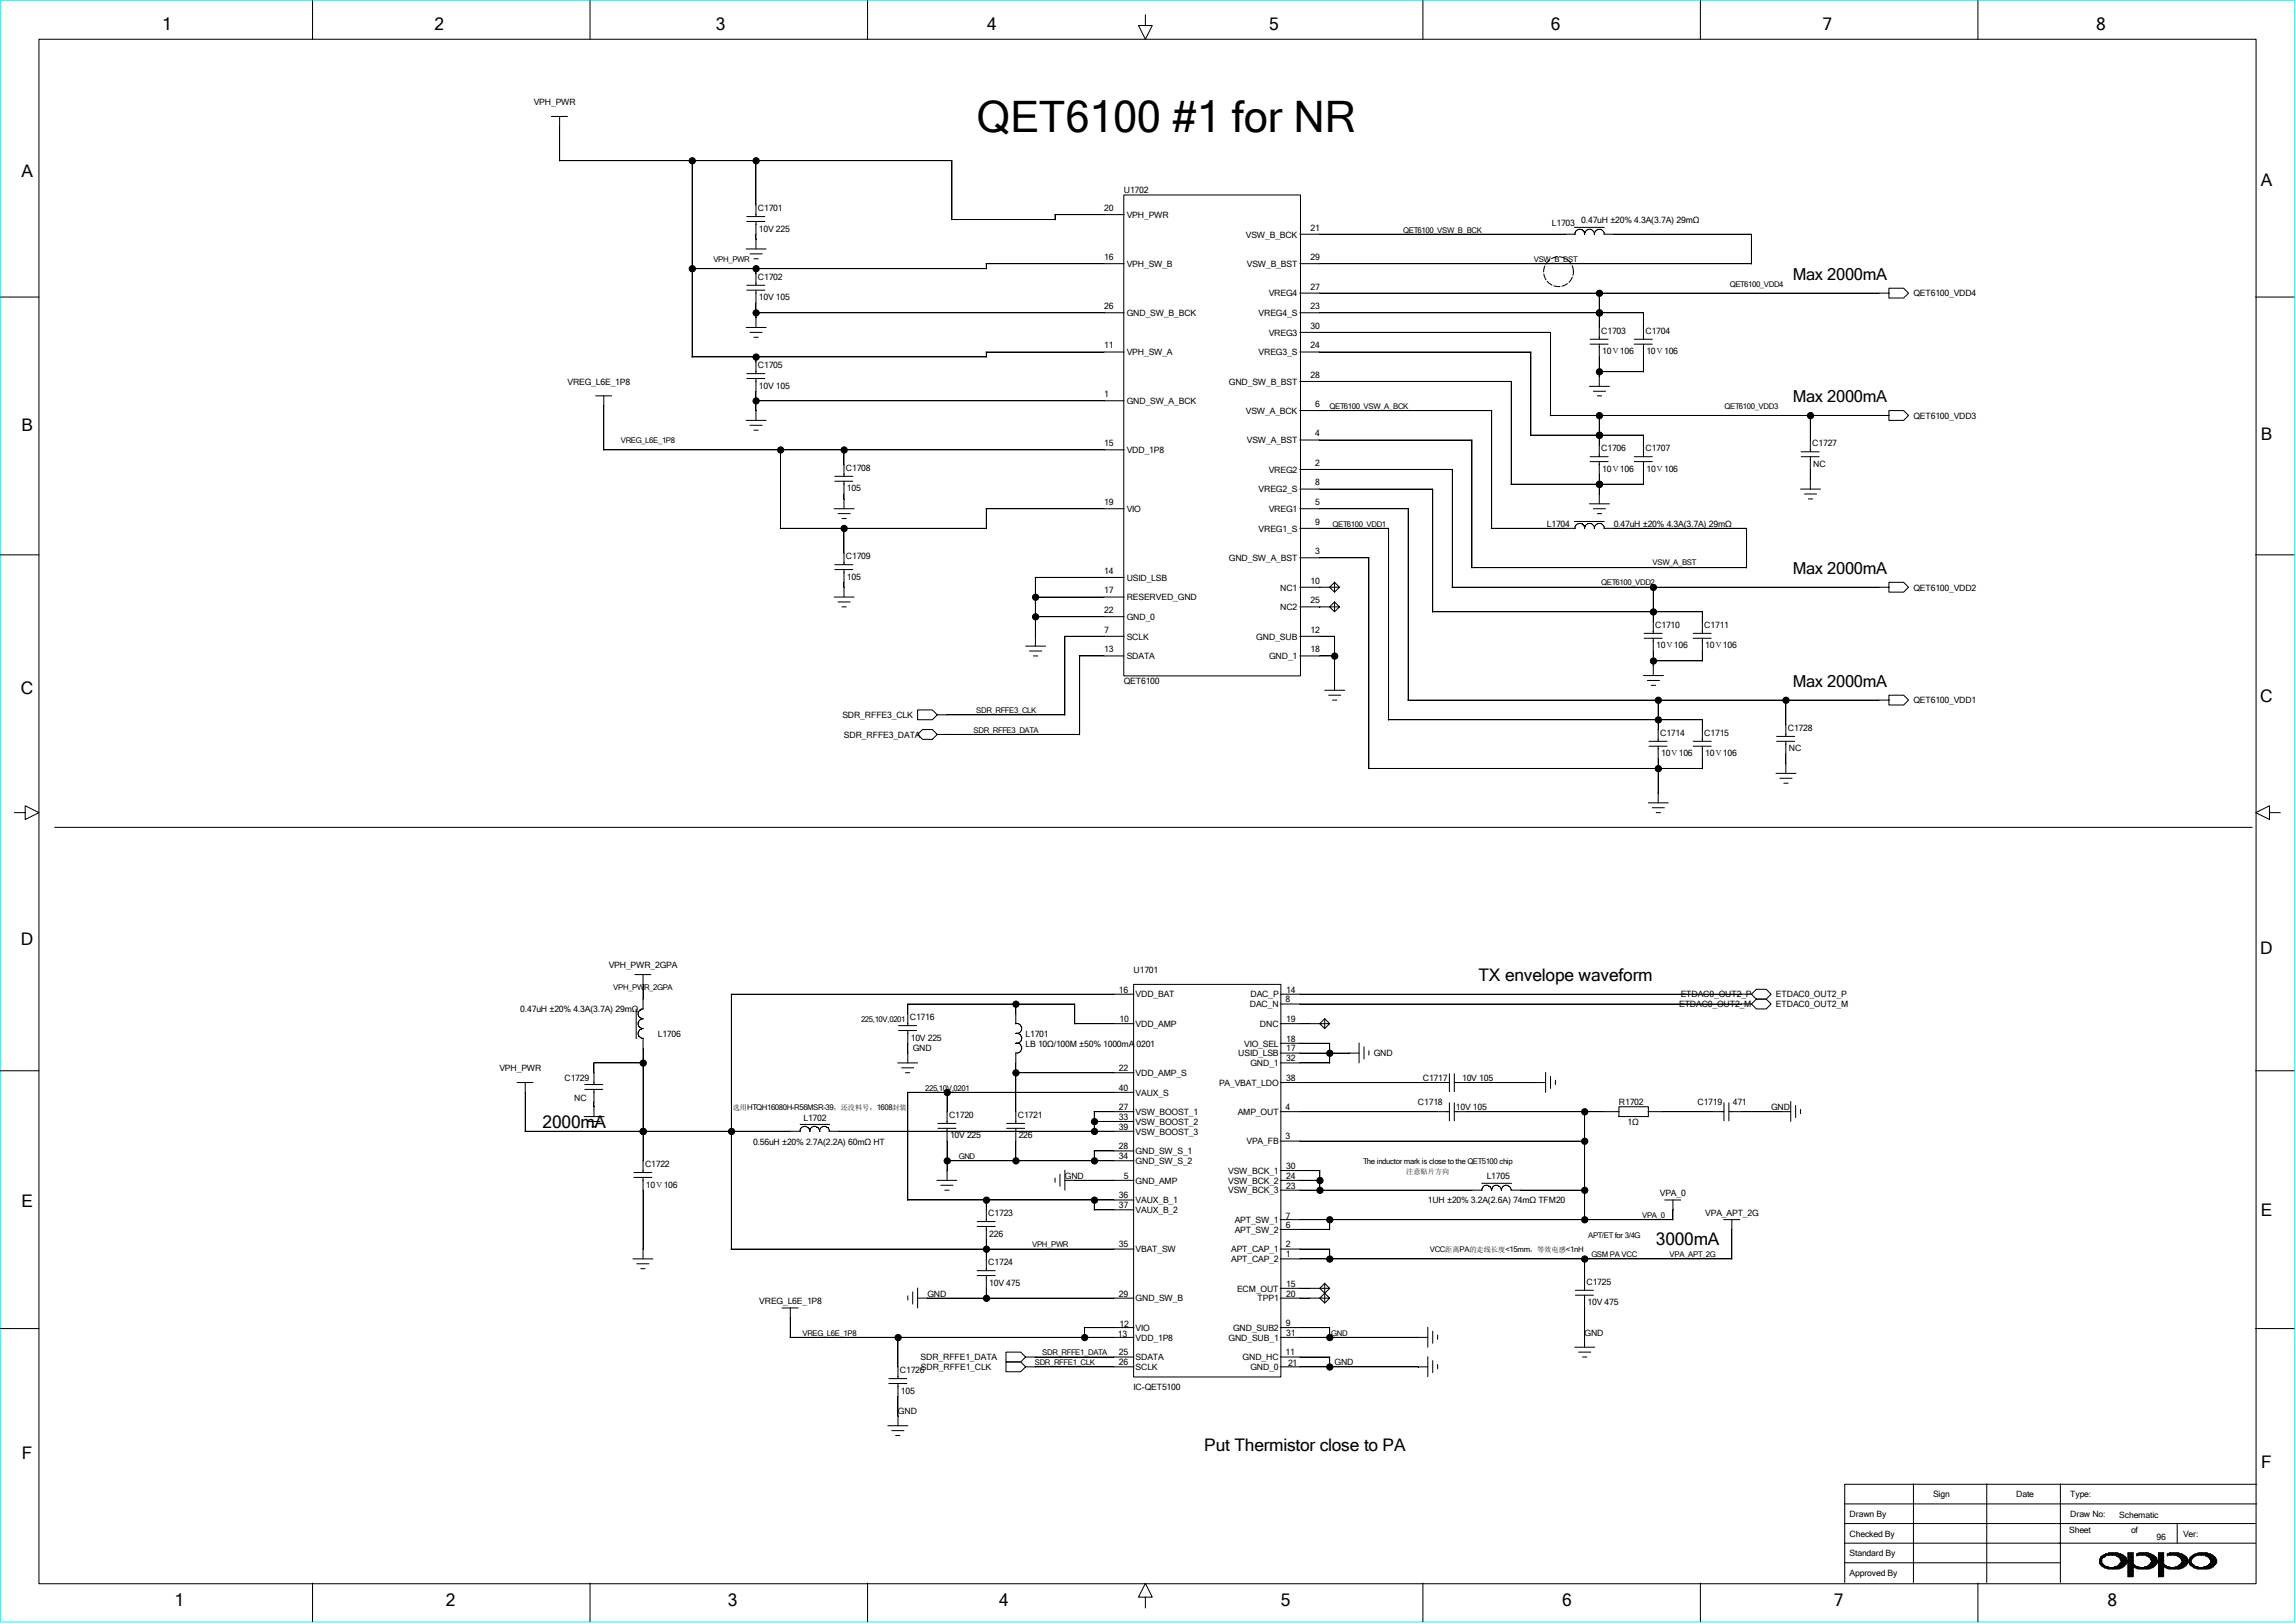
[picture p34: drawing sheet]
<svg xmlns="http://www.w3.org/2000/svg" width="297mm" height="210mm" viewBox="0 0 297 210" stroke-linecap="round" stroke-linejoin="round" font-family="sans-serif">
<defs><g id="words">
<text font-size="5.6" x="126.3" y="17.1">QET6100 #1 for NR</text>
<g font-size="2.2">
<text x="21" y="3.9">1</text>
<text x="56.2" y="3.9">2</text>
<text x="92.6" y="3.9">3</text>
<text x="127.7" y="3.9">4</text>
<text x="164.2" y="3.9">5</text>
<text x="200.6" y="3.9">6</text>
<text x="235.8" y="3.9">7</text>
<text x="271.1" y="3.9">8</text>
<text x="2.8" y="22.9">A</text>
<text x="292.5" y="24.1">A</text>
<text x="2.8" y="55.8">B</text>
<text x="292.5" y="57">B</text>
<text x="2.7" y="89.7">C</text>
<text x="292.4" y="90.8">C</text>
<text x="2.7" y="122.3">D</text>
<text x="292.4" y="123.5">D</text>
<text x="191.3" y="126.9">TX envelope waveform</text>
<text x="70.2" y="145.9">2000mA</text>
<text x="2.8" y="156.2">E</text>
<text x="214.2" y="161.2">3000mA</text>
<text x="292.5" y="157.4">E</text>
<text x="2.8" y="188.8">F</text>
<text x="155.8" y="187.8">Put Thermistor close to PA</text>
<text x="292.5" y="189.9">F</text>
<text x="22.6" y="207.9">1</text>
<text x="57.7" y="207.9">2</text>
<text x="94.1" y="207.9">3</text>
<text x="129.2" y="207.9">4</text>
<text x="165.7" y="207.9">5</text>
<text x="202.1" y="207.9">6</text>
<text x="237.2" y="207.9">7</text>
<text x="272.6" y="207.9">8</text>
</g>
<g font-size="2.1">
<text x="231.9" y="36.2">Max 2000mA</text>
<text x="231.9" y="52">Max 2000mA</text>
<text x="231.9" y="74.3">Max 2000mA</text>
<text x="231.9" y="88.9">Max 2000mA</text>
</g>
<g font-size="1.1">
<text x="69" y="13.6">VPH_PWR</text>
<text x="98" y="27.3">C1701</text>
<text x="98.2" y="30">10V 225</text>
<text x="142.8" y="27.3">20</text>
<text x="145.4" y="25">U1702</text>
<text x="145.8" y="28.2">VPH_PWR</text>
<text x="169.5" y="29.8">21</text>
<text x="200.7" y="29.2">L1703</text>
<text x="204.6" y="28.8">0.47uH ±20% 4.3A(3.7A) 29mΩ</text>
<text x="142.8" y="33.7">16</text>
<text x="145.8" y="34.5">VPH_SW_B</text>
<text x="161.2" y="30.7">VSW_B_BCK</text>
<text x="161.3" y="34.5">VSW_B_BST</text>
<text x="169.5" y="33.7">29</text>
<text x="98" y="36.2">C1702</text>
<text x="98.2" y="38.9">10V 105</text>
<text x="142.8" y="40">26</text>
<text x="145.8" y="40.9">GND_SW_B_BCK</text>
<text x="162.8" y="40.9">VREG4_S</text>
<text x="164.1" y="38.4">VREG4</text>
<text x="169.5" y="40">23</text>
<text x="169.5" y="37.5">27</text>
<text x="247.5" y="38.4">QET6100_VDD4</text>
<text x="98" y="47.6">C1705</text>
<text x="142.8" y="45.1">11</text>
<text x="145.8" y="46">VPH_SW_A</text>
<text x="162.8" y="46">VREG3_S</text>
<text x="164.1" y="43.4">VREG3</text>
<text x="169.5" y="45.1">24</text>
<text x="169.5" y="42.5">30</text>
<text x="207.1" y="43.2">C1703</text>
<text x="207.3" y="45.8">10Ｖ106</text>
<text x="212.9" y="43.2">C1704</text>
<text x="213" y="45.8">10Ｖ106</text>
<text x="73.4" y="49.8">VREG_L6E_1P8</text>
<text x="98.2" y="50.3">10V 105</text>
<text x="142.8" y="51.4">1</text>
<text x="145.8" y="52.3">GND_SW_A_BCK</text>
<text x="159" y="49.8">GND_SW_B_BST</text>
<text x="161.2" y="53.6">VSW_A_BCK</text>
<text x="169.5" y="48.9">28</text>
<text x="170.1" y="52.7">6</text>
<text x="142.8" y="57.7">15</text>
<text x="145.8" y="58.6">VDD_1P8</text>
<text x="161.3" y="57.4">VSW_A_BST</text>
<text x="170.1" y="56.5">4</text>
<text x="207.1" y="58.4">C1706</text>
<text x="212.9" y="58.4">C1707</text>
<text x="234.4" y="57.7">C1727</text>
<text x="247.5" y="54.2">QET6100_VDD3</text>
<text x="109.4" y="60.9">C1708</text>
<text x="109.6" y="63.6">105</text>
<text x="142.8" y="65.4">19</text>
<text x="162.8" y="63.7">VREG2_S</text>
<text x="164.1" y="61.2">VREG2</text>
<text x="170.1" y="60.3">2</text>
<text x="170.1" y="65.4">5</text>
<text x="170.1" y="62.8">8</text>
<text x="207.3" y="61">10Ｖ106</text>
<text x="213" y="61">10Ｖ106</text>
<text x="234.6" y="60.4">NC</text>
<text x="145.8" y="66.3">VIO</text>
<text x="162.8" y="68.8">VREG1_S</text>
<text x="164.1" y="66.3">VREG1</text>
<text x="170.1" y="71.7">3</text>
<text x="170.1" y="67.9">9</text>
<text x="200.1" y="68.2">L1704</text>
<text x="208.7" y="68.2">0.47uH ±20% 4.3A(3.7A) 29mΩ</text>
<text x="109.4" y="72.3">C1709</text>
<text x="109.6" y="75">105</text>
<text x="142.8" y="76.8">17</text>
<text x="142.8" y="74.3">14</text>
<text x="145.8" y="75.1">USID_LSB</text>
<text x="145.8" y="77.7">RESERVED_GND</text>
<text x="159" y="72.6">GND_SW_A_BST</text>
<text x="165.6" y="76.4">NC1</text>
<text x="169.5" y="75.5">10</text>
<text x="247.5" y="76.4">QET6100_VDD2</text>
<text x="142.8" y="79.3">22</text>
<text x="142.8" y="81.9">7</text>
<text x="145.8" y="80.2">GND_0</text>
<text x="145.8" y="82.8">SCLK</text>
<text x="162.5" y="82.8">GND_SUB</text>
<text x="165.6" y="79">NC2</text>
<text x="169.5" y="78.1">25</text>
<text x="169.5" y="81.9">12</text>
<text x="214.1" y="81.2">C1710</text>
<text x="214.2" y="83.9">10Ｖ106</text>
<text x="220.5" y="81.2">C1711</text>
<text x="220.6" y="83.9">10Ｖ106</text>
<text x="142.8" y="84.4">13</text>
<text x="145.4" y="88.5">QET6100</text>
<text x="145.8" y="85.3">SDATA</text>
<text x="164.2" y="85.3">GND_1</text>
<text x="169.5" y="84.4">18</text>
<text x="109" y="92.9">SDR_RFFE3_CLK</text>
<text x="109.2" y="95.5">SDR_RFFE3_DATA</text>
<text x="214.8" y="95.2">C1714</text>
<text x="220.5" y="95.2">C1715</text>
<text x="231.3" y="94.6">C1728</text>
<text x="247.5" y="91">QET6100_VDD1</text>
<text x="214.9" y="97.8">10Ｖ106</text>
<text x="220.6" y="97.8">10Ｖ106</text>
<text x="231.4" y="97.2">NC</text>
<text x="78.7" y="125.3">VPH_PWR_2GPA</text>
<text x="146.6" y="125.9">U1701</text>
<text x="67.3" y="131">0.47uH ±20% 4.3A(3.7A) 29mΩ</text>
<text x="144.7" y="128.4">16</text>
<text x="146.9" y="129.1">VDD_BAT</text>
<text x="161.7" y="130.3">DAC_N</text>
<text x="161.8" y="129.1">DAC_P</text>
<text x="166.3" y="129.7">8</text>
<text x="166.4" y="128.4">14</text>
<text x="217.2" y="130.3">ETDAC0_OUT2_M</text>
<text x="217.4" y="129.1">ETDAC0_OUT2_P</text>
<text x="229.7" y="129.1">ETDAC0_OUT2_P</text>
<text x="229.7" y="130.3">ETDAC0_OUT2_M</text>
<text x="85.1" y="134.2">L1706</text>
<text x="117.8" y="134.7">10V 225</text>
<text x="118.1" y="136.1">GND</text>
<text x="132.7" y="134.2">L1701</text>
<text x="132.7" y="135.4">LB 10Ω/100M ±50% 1000mA 0201</text>
<text x="144.8" y="132.2">10</text>
<text x="146.9" y="132.9">VDD_AMP</text>
<text x="160.2" y="136.7">USID_LSB</text>
<text x="161" y="135.4">VIO_SEL</text>
<text x="161.8" y="138">GND_1</text>
<text x="163" y="132.9">DNC</text>
<text x="166.4" y="136.1">17</text>
<text x="166.4" y="134.8">18</text>
<text x="166.4" y="137.3">32</text>
<text x="166.4" y="132.2">19</text>
<text x="177.7" y="136.7">GND</text>
<text x="64.6" y="138.6">VPH_PWR</text>
<text x="73" y="139.9">C1729</text>
<text x="74.3" y="142.4">NC</text>
<text x="144.7" y="141.1">40</text>
<text x="144.7" y="143.6">27</text>
<text x="144.7" y="138.6">22</text>
<text x="146.9" y="139.2">VDD_AMP_S</text>
<text x="146.9" y="141.8">VAUX_S</text>
<text x="157.7" y="140.5">PA_VBAT_LDO</text>
<text x="166.3" y="143.6">4</text>
<text x="166.4" y="139.9">38</text>
<text x="183.4" y="143">C1718</text>
<text x="184.1" y="139.9">C1717</text>
<text x="188.3" y="143.6">10V 105</text>
<text x="189.2" y="139.9">10V 105</text>
<text x="209.4" y="143">R1702</text>
<text x="219.6" y="143">C1719</text>
<text x="224.1" y="143">471</text>
<text x="229.1" y="143.6">GND</text>
<text x="97.4" y="148.2">0.56uH ±20% 2.7A(2.2A) 60mΩ HT</text>
<text x="103.9" y="145">L1702</text>
<text x="122.8" y="144.7">C1720</text>
<text x="122.9" y="147.3">10V 225</text>
<text x="131.7" y="144.7">C1721</text>
<text x="131.8" y="147.3">226</text>
<text x="144.7" y="146.2">39</text>
<text x="144.7" y="150">34</text>
<text x="144.7" y="144.9">33</text>
<text x="144.7" y="148.7">28</text>
<text x="146.9" y="144.3">VSW_BOOST_1</text>
<text x="146.9" y="149.4">GND_SW_S_1</text>
<text x="146.9" y="145.5">VSW_BOOST_2</text>
<text x="146.9" y="146.8">VSW_BOOST_3</text>
<text x="160.1" y="144.3">AMP_OUT</text>
<text x="161.2" y="148.1">VPA_FB</text>
<text x="166.3" y="147.4">3</text>
<text x="210.5" y="145.5">1Ω</text>
<text x="83.4" y="151">C1722</text>
<text x="83.6" y="153.7">10Ｖ106</text>
<text x="137.8" y="152.5">GND</text>
<text x="144.7" y="155.1">36</text>
<text x="145.4" y="152.5">5</text>
<text x="146.9" y="153.2">GND_AMP</text>
<text x="146.9" y="150.6">GND_SW_S_2</text>
<text x="146.9" y="155.7">VAUX_B_1</text>
<text x="158.9" y="154.4">VSW_BCK_3</text>
<text x="158.9" y="153.2">VSW_BCK_2</text>
<text x="158.9" y="151.9">VSW_BCK_1</text>
<text x="166.4" y="152.5">24</text>
<text x="166.4" y="151.3">30</text>
<text x="166.4" y="153.8">23</text>
<text x="184.7" y="155.7">1UH ±20% 3.2A(2.6A) 74mΩ TFM20</text>
<text x="192.3" y="152.5">L1705</text>
<text x="214.7" y="154.8">VPA_0</text>
<text x="127.8" y="157.4">C1723</text>
<text x="128" y="160">226</text>
<text x="144.7" y="156.3">37</text>
<text x="144.7" y="161.4">35</text>
<text x="146.9" y="157">VAUX_B_2</text>
<text x="159.7" y="158.2">APT_SW_1</text>
<text x="159.7" y="159.5">APT_SW_2</text>
<text x="166.3" y="157.7">7</text>
<text x="166.3" y="161.4">2</text>
<text x="166.3" y="158.9">6</text>
<text x="220.6" y="157.4">VPA_APT_2G</text>
<text x="120" y="167.8">GND</text>
<text x="127.8" y="163.7">C1724</text>
<text x="128" y="166.4">10V 475</text>
<text x="144.7" y="167.8">29</text>
<text x="146.9" y="162.1">VBAT_SW</text>
<text x="159.3" y="162.1">APT_CAP_1</text>
<text x="159.3" y="163.3">APT_CAP_2</text>
<text x="160" y="167.1">ECM_OUT</text>
<text x="166.3" y="162.7">1</text>
<text x="166.4" y="166.5">15</text>
<text x="166.4" y="167.8">20</text>
<text x="205.2" y="166.2">C1725</text>
<text x="98.2" y="168.8">VREG_L6E_1P8</text>
<text x="144.6" y="173">13</text>
<text x="144.8" y="171.7">12</text>
<text x="146.9" y="172.2">VIO</text>
<text x="146.9" y="173.5">VDD_1P8</text>
<text x="146.9" y="168.4">GND_SW_B</text>
<text x="158.9" y="173.5">GND_SUB_1</text>
<text x="159.5" y="172.2">GND_SUB2</text>
<text x="162.7" y="168.4">TPP1</text>
<text x="166.3" y="171.6">9</text>
<text x="166.4" y="172.8">31</text>
<text x="205" y="172.8">GND</text>
<text x="205.4" y="168.9">10V 475</text>
<text x="116.4" y="177.7">C1726</text>
<text x="119.1" y="176">SDR_RFFE1_DATA</text>
<text x="119.1" y="177.3">SDR_RFFE1_CLK</text>
<text x="144.7" y="175.4">25</text>
<text x="144.7" y="176.7">26</text>
<text x="146.6" y="179.8">IC-QET5100</text>
<text x="146.9" y="176">SDATA</text>
<text x="146.9" y="177.3">SCLK</text>
<text x="160.7" y="176">GND_HC</text>
<text x="161.8" y="177.3">GND_0</text>
<text x="166.3" y="175.4">11</text>
<text x="166.6" y="176.8">21</text>
<text x="172.6" y="176.7">GND</text>
<text x="116.2" y="183">GND</text>
<text x="116.5" y="180.3">105</text>
<text x="239.3" y="196.3">Drawn By</text>
<text x="250.1" y="193.8">Sign</text>
<text x="260.8" y="193.8">Date</text>
<text x="267.8" y="196.3">Draw No:</text>
<text x="267.8" y="193.8">Type:</text>
<text x="274.2" y="196.4">Schematic</text>
<text x="239.3" y="198.8">Checked By</text>
<text x="239.3" y="201.4">Standard By</text>
<text x="239.3" y="203.9">Approved By</text>
<text x="267.7" y="198.3">Sheet</text>
<text x="275.7" y="198.3">of</text>
<text x="279" y="199.2">96</text>
<text x="282.4" y="198.8">Ver:</text>
</g>
<g font-size="1">
<text x="92.3" y="33.9">VPH_PWR</text>
<text x="181.5" y="30.1">QET6100_VSW_B_BCK</text>
<text x="198.4" y="33.9">VSW_B_BST</text>
<text x="223.8" y="37.1">QET6100_VDD4</text>
<text x="172" y="52.9">QET6100_VSW_A_BCK</text>
<text x="223.1" y="52.9">QET6100_VDD3</text>
<text x="80.3" y="57.4">VREG_L6E_1P8</text>
<text x="172.4" y="68.2">QET6100_VDD1</text>
<text x="207.1" y="75.6">QET6100_VDD2</text>
<text x="213.8" y="73.1">VSW_A_BST</text>
<text x="125.9" y="94.8">SDR_RFFE3_DATA</text>
<text x="126.3" y="92.3">SDR_RFFE3_CLK</text>
<text x="79.3" y="128.1">VPH_PWR_2GPA</text>
<text x="111.4" y="132.2">225,10V,0201 C1716</text>
<text x="119.7" y="141.1">225,10V,0201</text>
<text x="124" y="150">GND</text>
<text x="176.3" y="150.6">The inductor mark is close to the QET5100 chip</text>
<text x="133.5" y="161.4">VPH_PWR</text>
<text x="205.4" y="160.1">APT/ET for 3/4G</text>
<text x="212.4" y="157.6">VPA_0</text>
<text x="185" y="162.1">VCC距离PA的走线长度&lt;15mm，等效电感&lt;1nH</text>
<text x="205.9" y="162.7">GSM PA VCC</text>
<text x="216" y="162.7">VPA_APT_2G</text>
<text x="103.8" y="172.8">VREG_L6E_1P8</text>
<text x="172.2" y="172.8">GND</text>
<text x="133.9" y="176.7">SDR_RFFE1_CLK</text>
<text x="134.8" y="175.4">SDR_RFFE1_DATA</text>
</g>
<g font-size=".9">
<text x="94.8" y="143.6">选用HTQH16080H-R56MSR-39，还没料号，1608封装</text>
<text x="181.9" y="151.9">注意贴片方向</text>
</g>
</g></defs>
<path d="M.1 0h296.7v209.9h-296.7z" fill="none" stroke="#0ff" stroke-width=".13"/>
<g fill="none" stroke="#000" stroke-width=".13">
<path d="M5 5.1h286.8v199.8h-286.8zM40.4 .1v5M71.3 15.1h2.1M72.4 15.1v5.7M76.3 .1v5M112.2 .1v5M148.2 1.9v1.4h.9l-.9 1.8-.9-1.8h.9M184.1 .1v5M220 .1v5M255.9 .1v5M0 38.4h5M72.3 20.8h50.8v7.6"/>
<path d="M89.5 34.8h38.1M89.5 20.8v25.4M96.5 32.2h2.6M96.6 28.7h2.3M96.6 28h2.3M96.6 37.5h2.3M96.6 36.9h2.3M97 32.9h1.6M97.5 33.5h.6M97.8 20.8v7.2M97.8 28.7v3.5M97.8 34.8v2.1"/>
<path d="M97.8 37.5v4.9M123.1 28.4h13.4M127.6 34.1h17.8M127.6 34.1v.7M136.4 27.8h9M136.5 27.8v.6M145.4 25.2h22.8v62.3h-22.8zM168.1 37.9h76.3M168.1 34.1h58.5M203.7 29.4h3.8M203.8 30.3h-.1M204.3 29.7h.3l.4 .4"/>
<path d="M204.3 29.7a.58 .58 0 0 0-.5 .6h-35.7M205 30.1v.3M205.5 29.7h.4l.3 .4M205.6 29.7a.64 .64 0 0 0-.6 .6M206.2 30.1v.3M206.8 29.7h.4l.3 .4M206.8 29.7a.64 .64 0 0 0-.6 .6M206.9 37.9v6M207.5 30.3h19.1v3.9M207.5 30.1v.2M244.3 37.3h2l.6 .6-.6 .7h-2zM291.8 38.4h5"/>
<path d="M77 51.2h2.1M78.1 58.2h67.3M78.1 51.2v7.1M89.5 46.2h38.1M96.5 42.4h2.6M96.5 54.4h2.6M96.6 49h2.3M96.6 48.3h2.3M97 43h1.6M97 55h1.6M97.5 43.6h.6M97.5 55.7h.6"/>
<path d="M97.7 40.5h47.7M97.7 51.9h47.7M97.8 46.2v2.1M97.8 49v5.4M101 58.2v10.2M109.2 58.2v3.4M127.6 45.6h17.8M127.6 45.6v.6M168.1 43h32.5v10.8M168.1 40.5h44.5v3.4M168.1 45.6h29.9v10.7M168.1 49.4h27.4v13.3"/>
<path d="M168.1 53.1h24.9v15.3M168.1 56.9h22.3v16.6M198 56.3h14.6v2.8M200.5 53.8h43.9M205.6 50h2.6M205.7 44.5h2.3M205.7 43.9h2.3M205.7 59.7h2.3M205.7 59.1h2.3M206.1 50.6h1.6M206.6 51.2h.6M206.8 48.1h5.8"/>
<path d="M206.9 44.5v5.5M206.9 53.8v5.3M206.9 59.7v5.5M211.4 44.5h2.3M211.4 43.9h2.3M211.4 59.7h2.3M211.4 59.1h2.3M212.6 44.5v3.6M212.6 59.7v3M233 59.1h2.3M233 58.5h2.3M234.2 53.8v4.7"/>
<path d="M234.2 59.1v4.2M244.3 53.1h2l.6 .7-.6 .6h-2zM0 71.8h5M100.9 68.4h26.7M107.9 65.8h2.6M107.9 77.3h2.6M108 62.3h2.3M108 61.6h2.3M108 73.7h2.3M108 73.1h2.3M108.4 66.5h1.6M108.4 77.9h1.6"/>
<path d="M108.9 67.1h.6M108.9 78.5h.6M109.2 62.3v3.5M109.2 68.4v4.7M109.2 73.7v3.6M127.6 65.8h17.8M127.6 65.8v2.6M133.9 77.3h11.5M133.9 74.7h11.5M133.9 79.8h11.5M133.9 74.7v8.9M168.1 65.8h14.1v24.8"/>
<path d="M168.1 78.5h3.9M168.1 76h3.9M168.1 68.4h11.5v24.8M168.1 60.7h19.8v15.3M168.1 63.3h17.2v15.9M168.1 72.2h9v27.3M172 76h1.3l-.7 .6-.6-.6 .6-.6 .7 .6M172 78.5h1.3l-.7 .7-.6-.7 .6-.6 .7 .6M172.6 75.3v1.3M172.6 77.9v1.3M185.3 79.2h34.9v2.8M187.8 76h56.6"/>
<path d="M190.4 73.4h35.5M195.5 62.7h17.1M203.7 67.5h3.8M203.8 68.3l-.1 .1M204.3 67.7l.3 .1 .4 .4M204.3 67.7a.58 .58 0 0 0-.5 .7h-10.9M205 68.2v.2M205.5 67.7l.4 .1 .3 .4M205.6 67.7a.64 .64 0 0 0-.6 .6M205.6 65.2h2.6M206.1 65.8h1.6M206.2 68.2v.2"/>
<path d="M206.6 66.5h.6M206.8 67.7l.4 .1 .3 .4M206.8 67.7a.64 .64 0 0 0-.6 .6M207.5 68.4h18.4v5.1M207.5 68.2v.2M213.9 76v6M232.9 63.3h2.6M233.4 63.9h1.6M233.9 64.6h.6M244.3 75.4h2l.6 .6-.6 .6h-2zM291.8 71.8h5M118.7 91.9h1.9l.6 .6-.6 .6h-1.9z"/>
<path d="M119.3 94.4h1.3l.6 .6-.6 .7h-1.3l-.6-.7zM121.2 92.5h16.6M121.2 95h18.5M132.7 83.6h2.6M133.2 84.2h1.5M133.7 84.9h.5M137.7 82.3h7.7M137.8 82.3v10.2M139.6 84.9h5.8M139.7 84.9v10.2M168.1 84.9h4.5M168.1 82.3h4.5v7"/>
<path d="M171.4 89.3h2.5M171.9 90h1.5M172.4 90.6h.5M177 99.4h43.2M179.6 93.1h40.6v2.8M182.1 90.6h62.3M212.6 87.4h2.6M212.7 82.6h2.3M212.7 82h2.3M213.1 88.1h1.6M213.3 96.6h2.3M213.3 95.9h2.3"/>
<path d="M213.6 88.7h.6M213.8 85.5h6.4M213.9 82.6v4.8M214.5 90.6v5.3M214.5 96.6v7.3M219 82.6h2.4M219 82h2.4M219 96.6h2.4M219 95.9h2.4M220.2 82.6v3M220.2 96.6v2.9M229.8 95.9h2.4"/>
<path d="M229.8 95.3h2.4M231 90.6v4.7M231 95.9v4.2M244.3 90h2l.6 .6-.6 .6h-2zM1.9 105.2h1.4v-.9l1.7 .9-1.7 .8v-.8M7.1 107.1h284.2M213.2 103.9h2.6M213.7 104.5h1.6M214.2 105.2h.6M229.7 100.1h2.6M230.3 100.7h1.5M230.8 101.3h.5"/>
<path d="M293.6 105.2v-.9l-1.8 .9 1.8 .8v-.8h1.4M0 138.6h5M76.8 137.5h6.4M76.8 137.5v2.8M82.1 126.1h2.1M82.3 130.6v3.8M82.5 131.3a.69 .69 0 0 0 .6 .5M82.5 132.5a.69 .69 0 0 0 .6 .6M82.5 133.8a.67 .67 0 0 0 .7 .6M83 130.6h.2M83 131.8h.2M83 133.1h.2"/>
<path d="M83.1 130.6h-.2a.72 .72 0 0 0-.4 .7M83.1 131.8l-.2 .1a.72 .72 0 0 0-.4 .7M83.1 133.1h-.2a.72 .72 0 0 0-.4 .8M83.2 126.1v4.5M83.2 134.3v17.4M94.6 128.7h52.1M94.6 128.7v33M116.1 137.5h2.6M116.2 133.3h2.4M116.2 132.7h2.4M116.6 138.2h1.6M117.1 138.8h.6"/>
<path d="M117.4 129.9h21.6v2.6M117.4 129.9v2.8M117.4 133.3v4.2M131.4 138.8h15.3M131.4 136.3h.2M131.4 129.9v2.6M131.4 136.2v9.2M131.4 132.5l.1-.1a.73 .73 0 0 1 .7 .6M131.6 135h-.2h.5l.3 .5M131.6 133.7h-.2h.1a.73 .73 0 0 1 .7 .5M132.2 132.9v.2a.64 .64 0 0 1-.6 .6M132.2 134.2v.2a.64 .64 0 0 1-.6 .6"/>
<path d="M132.2 135.5v.2a.64 .64 0 0 1-.6 .6M139 132.5h7.7M146.6 127.4h19.1v50.8h-19.1zM165.6 128.7h61M165.6 129.9h61M165.6 136.3h10.2M165.6 137.5h6.4M165.6 132.5h5.2M165.6 135h6.4v2.6M170.7 132.5h1.3l-.6 .6-.7-.6 .7-.7 .6 .7M171.4 131.8v1.3M175.8 135v2.5"/>
<path d="M176.4 135.5v1.5M177.1 136v.5M187.5 138.9v2.4M188.1 138.9v2.4M199.9 138.8v2.6M200.6 139.3v1.5M201.2 139.8v.5M227.2 128h1.3l.6 .7-.6 .6h-1.3l-.6-.6zM227.2 129.3h1.3l.6 .6-.6 .7h-1.3l-.6-.7zM291.8 138.6h5M66.9 140.1h2.1M67.9 146.4h35.6"/>
<path d="M67.9 140.1v6.3M75.6 144.5h2.5M75.6 141h2.4M75.6 140.3h2.4M76.1 145.1h1.5M76.6 145.8h.5M76.8 141v3.5M82 152.4h2.3M82 151.7h2.3M83.2 152.4v10.5M103.5 145.5h3.8M104 145.8h.2a.74 .74 0 0 1 .6 .6"/>
<path d="M104.1 145.8a.58 .58 0 0 0-.6 .6M105.3 145.8h.2a.74 .74 0 0 1 .5 .6M105.3 145.8a.58 .58 0 0 0-.5 .6M106.6 145.8l.5 .1 .2 .3M106.6 145.8a.58 .58 0 0 0-.6 .6M107.2 146.4h39.5M107.3 146.2v.2M117.4 155.3h29.3M117.4 141.4h29.3M117.4 141.4v13.9M121.2 152.7h2.6M121.3 146h2.4"/>
<path d="M121.3 145.4h2.4M121.7 153.4h1.6M122.2 154h.6M122.5 150.2h24.2M122.5 141.4v4M122.5 146v6.7M126.4 158.7h2.3M126.4 158.1h2.3M127.6 155.3v2.8M127.6 158.7v5.7M130.2 146h2.3M130.2 145.4h2.3"/>
<path d="M131.4 146v4.2M136.5 152.4v.6M137.1 151.9v1.6M137.8 151.4v2.6M137.8 152.7h8.9M141.5 143.8h5.2M141.5 148.9h5.2M141.5 145.1h5.2M141.5 156.5h5.2M141.6 143.8v2.6M141.6 148.9v1.3M141.6 155.3v1.3"/>
<path d="M165.6 143.8h21.9M165.6 140.1h21.9M165.6 152.7h5.1M165.6 154h26.1M165.6 147.7h39.4M165.6 157.8h50.8M165.6 159.1h6.4M165.6 151.5h5.1v2.6M172 157.8v1.3M187.5 142.7v2.3M188.1 143.8h21.4M188.1 140.1h11.8"/>
<path d="M188.1 142.7v2.3M191.7 153.1h3.8M192.2 153.4h.2a.74 .74 0 0 1 .6 .6M192.2 153.4a.65 .65 0 0 0-.5 .7M193.5 153.4h.2a.74 .74 0 0 1 .5 .6M193.5 153.4a.65 .65 0 0 0-.5 .7M194.7 153.4h.2a.74 .74 0 0 1 .6 .6M194.8 153.4a.65 .65 0 0 0-.6 .7M195.5 154h9.5M205 143.8v14.1M209.4 143.2h3.8v1.3h-3.8zM213.2 143.8h9.8"/>
<path d="M215.3 155.3h2.1M216.4 155.3v2.6M223 157.8h2M223 142.7v2.3M223.6 143.8h8M223.6 142.7v2.3M224 157.8v5.1M231.6 142.5v2.6M232.3 143v1.6M232.9 143.6v.5M0 171.9h5M81.9 162.9h2.6"/>
<path d="M82.4 163.5h1.5M82.9 164.2h.5M94.6 161.6h52.1M101.2 169.2h2.1M102.2 173.1h44.5M102.2 169.2v3.9M115 179h2.3M115 178.4h2.3M116.2 173.1v5.3M116.2 179v5.5M117.4 167.7v.5M118.1 167.2v1.5"/>
<path d="M118.7 168h28M118.7 166.7v2.5M126.4 165.1h2.3M126.4 164.4h2.3M127.6 165.1v2.9M130.1 175h1.9l.7 .6-.7 .6h-1.9zM130.1 176.2h1.9l.7 .7-.7 .6h-1.9zM132.6 175.6h14.1M132.6 176.9h14.1M140.3 171.8h6.4M140.3 171.8v1.3M165.6 173.1h19.1"/>
<path d="M165.6 175.6h6.4v1.3M165.6 176.9h19.1M165.6 168h5.2M165.6 171.8h6.4v1.3M165.6 161.6h6.4v1.3M165.6 166.7h5.2M165.6 162.9h58.4M170.7 166.7h1.3l-.6 .6-.7-.6 .7-.6 .6 .6M170.7 168h1.3l-.6 .6-.7-.6 .7-.7 .6 .7M171.4 166v2.6M184.7 171.7v2.6M184.7 175.6v2.5"/>
<path d="M185.3 172.3v1.5M185.3 176.1v1.5M186 172.8v.5M186 176.6v.5M203.7 174.3h2.6M203.8 167.6h2.3M203.8 167h2.3M204.2 175h1.6M204.7 175.6h.6M205 162.9v4.1M205 167.6v6.7M291.8 171.9h5"/>
<path d="M114.9 184.5h2.5M115.4 185.1h1.5M115.9 185.8h.5M238.6 194.6h53.3M238.6 199.7h53.2M238.6 197.1h53.2M247.5 192v12.8M257 192v12.8M266.5 192v12.8M281.6 197.1v2.6M291.9 192.1h-53.3v12.7M40.4 204.9v4.9"/>
<path d="M76.3 204.9v4.9M112.2 204.9v4.9M148.2 206.7h.9l-.9-1.8-.9 1.8h.9v1.4M184.1 204.9v4.9M220 204.9v4.9M238.6 202.2h27.9M255.9 204.9v4.9M271.6 201.7h.3M271.6 201.8h.3M271.6 202h.3M271.6 202.1h.3M271.6 202.2h.3"/>
<path d="M271.6 202.4h.4M271.7 201.5l.3-.2a2.52 2.52 0 0 1 2.2-.2l.5 .1v.1h.1l.1 .3h.1v.2h.2v.2a.87 .87 0 0 1-.7 .7 1.03 1.03 0 0 1-.9 .3 3 3 0 0 1-1.6-.3l-.1-.2-.3-.1v-.6zM271.7 201.6h.3M271.7 202.5h.5M271.9 201.7l.2-.2h.1a.72 .72 0 0 1 .8-.3h.6l.6 .4h.1v.2h.1v.4h-.1l-.1 .3h-.2v.1l-.5 .1-.1 .2h-.6v-.2a.62 .62 0 0 1-.7-.2l-.2-.1zM271.9 202.6h.4M271.9 201.5v.3M271.9 202.2v.4M272 202.7h.4M272 202.4v.2M272.1 201.2v.3M272.1 202.5v.3"/>
<path d="M272.2 202.9h2.4M272.2 202.6v.3M272.3 201.5h-.6v1M272.4 202.7v.2M272.4 201.3h-.4v.3M272.5 201.1v.2M272.5 202.7v.2M272.6 201.1v.2M272.6 202.7v.3M272.8 202.7v.3M272.8 201.2h-.6v.3M272.9 203h1"/>
<path d="M272.9 201v.3M272.9 202.9v.1M273 201v.3M273 202.9v.1M273.1 201v.3M273.1 202.9v.1M273.3 201v.3M273.3 202.9v.1M273.4 201v.3M273.4 202.9v.1M273.5 201.2h1.1M273.5 201v.3"/>
<path d="M273.5 202.7v.3M273.6 201v.3M273.6 202.7v.3M273.8 201.3h.9M273.8 201v.4M273.9 201v.4M273.9 202.6v.4M273.9 201h-1.1v.3M274 201.5h1M274 201v.5M274.2 202.4h.9M274.2 201.1v.4"/>
<path d="M274.3 201.6h.8M274.3 201.7h.8M274.3 201.8h.8M274.3 201.1v.7M274.3 201.1h-1.9v.3M274.4 202h.8M274.4 202.1h.8M274.4 201.2v1.7M274.5 201.2v1.6M274.7 201.2v1.6M274.7 202.7h-.9v.3M274.8 201.3v1.3"/>
<path d="M274.8 202.6h-.8v.4M274.9 201.5v1M275 202.5h-.8v.5M275 201.6v.8M275.1 202.2h-.8v.7M275.2 202v.1M275.3 201h.7M275.3 201.1h.7M275.3 201.2h.7M275.3 201.3h.7M275.3 201.5h.7M275.3 201.6h.7"/>
<path d="M275.3 201.7h.7M275.3 201.8h.7M275.3 202h.7M275.3 202.1h.7M275.3 202.2h.7M275.3 202.4h.7M275.3 202.5h.8M275.3 202.6h.9M275.3 202.7h1.1M275.3 202.9h.7M275.3 203h.7M275.3 203.1h.7"/>
<path d="M275.3 203.2h.7M275.3 203.4h.7M275.3 203.5h.7M275.3 203.6h.7M275.3 201v3M275.3 203.8h.7M275.3 204h.7M275.3 203.9h.7M275.4 201v3M275.5 201v3M275.7 201v3M275.8 201v3"/>
<path d="M275.9 200.9v3.1M276.1 202.5v.3M276.2 202.9h2.3M276.2 202.6v.3M276.3 202.7v.2M276.4 201v.3v-.1h1.2l.1 .1h.3l.2 .5h.1v.4h-.1v.2l-.2 .1v.1l-.5 .1-.2 .2h-.6v-.2h-.4v-.1h-.1l-.3-.2M276.4 201.2h.3M276.4 202.7v.2M276.6 201.1v.2M276.6 202.7v.3M276.7 202.7v.3M276.8 203h1.1"/>
<path d="M276.8 201v.3M276.8 202.9v.1M276.9 201v.3M276.9 202.9v.1M277.1 201v.3M277.1 202.9v.1M277.2 201v.3M277.2 202.9v.1M277.3 201v.3M277.3 202.9v.1M277.5 201.2h1M277.5 201v.3"/>
<path d="M277.5 202.7v.3M277.6 201v.3M277.6 202.7v.3M277.7 201.3h.9M277.7 201v.4M277.8 201v.4M277.8 202.6v.4M277.9 201h-1.2v.3M278 201.5h.9M278 201v.5M278.1 202.4h.9M278.1 201.1v.4"/>
<path d="M278.2 201.6h.8M278.2 201.7h.8M278.2 201.8h.8M278.2 201.1v.7M278.3 201.1h-1.9l.3-.1h1.3v.1h.2l.5 .2v.2l.3 .1v.2h.1v.2a1.02 1.02 0 0 1-.9 .9l-.1 .1h-1.7l-.5-.4M278.3 202h.8M278.3 202.1h.8M278.3 201.2v1.7M278.5 201.2v1.6M278.6 201.2v1.6M278.6 202.7h-.9v.3M278.7 201.3v1.3"/>
<path d="M278.8 202.6h-.8v.4M278.8 201.5v1M278.9 202.5h-.8v.5M279 201.6v.8M279 202.2h-.8v.7M279.1 202v.1M279.2 201h.7M279.2 201.1h.7M279.2 201.2h.7M279.2 201.3h.7M279.2 201.5h.7M279.2 201.6h.7"/>
<path d="M279.2 201.7h.7M279.2 201.8h.7M279.2 202h.7M279.2 202.1h.7M279.2 202.2h.7M279.2 202.4h.7M279.2 202.5h.8M279.2 202.6h1M279.2 202.7h1.1M279.2 202.9h.7M279.2 203h.7M279.2 203.1h.7"/>
<path d="M279.2 203.2h.7M279.2 203.4h.7M279.2 203.5h.7M279.2 203.6h.7M279.2 201v3M279.2 203.8h.7M279.2 204h.7M279.2 203.9h.7M279.4 201v3M279.5 201v3M279.6 201v3M279.7 201v3"/>
<path d="M279.9 200.9v3.1M280 202.5v.3M280.1 202.9h2.3M280.1 202.6v.2M280.2 202.6v.3M280.4 201v.3v-.1h.4a1.34 1.34 0 0 1 1.4 .5v.1h.1v.4h-.1v.2l-.3 .1v.1l-.4 .1a1.08 1.08 0 0 1-1 0h-.3v-.1l-.3-.1v-.1M280.4 201.2h.3M280.4 202.7v.2M280.5 201.1v.2M280.5 202.7v.3M280.6 202.7v.3M280.8 203h1"/>
<path d="M280.8 201v.3M280.8 202.9v.1M280.9 201v.3M280.9 202.9v.1M281 201v.3M281 202.9v.1M281.1 201v.3M281.1 202.9v.1M281.3 201v.3M281.3 202.9v.1M281.4 201.2h1M281.4 201v.3"/>
<path d="M281.4 202.7v.3M281.5 201v.3M281.5 202.7v.3M281.6 201.3h1M281.6 201v.3M281.8 201v.4M281.8 202.6v.4M281.8 201h-1.2v.3M281.9 201.5h.9M281.9 201.1v.4M282 201.1v.4M282.2 201.6h.8"/>
<path d="M282.2 201.7h.8M282.2 202.2h.9M282.2 201.1v.5M282.2 201.1h-1.8l.2-.1h1.3v.1h.1a.4 .4 0 0 1 .5 .2h.2l.2 .3 .1 .2a1.05 1.05 0 0 1-.7 1.1l-.3 .1h-1.6v-.1l-.5-.2v-.1M282.3 201.8h.8M282.3 202h.8M282.3 202.1h.8M282.3 201.1v1.8M282.4 201.2v1.6M282.5 201.2v1.6M282.6 202.7h-1v.3M282.7 201.3v1.3"/>
<path d="M282.7 202.6h-.8v.4M282.8 201.5v1.1M282.8 202.5h-.8v.5M282.9 201.7v.7M283 202.4h-.8v.5M283.2 201.8h.3M283.2 202h.3M283.2 202.1h.3M283.2 202.2h.3M283.3 201.7h.3M283.3 202.4h.3M283.4 202.5h.3"/>
<path d="M283.4 202.1v.5M283.4 201.7l.3-.1a.68 .68 0 0 1 .9-.4h.2a.68 .68 0 0 1 .9 .4 .48 .48 0 0 1 .3 .4 .48 .48 0 0 1-.3 .5 .62 .62 0 0 1-.6 .2l-.2 .2h-.5l-.1-.2a.87 .87 0 0 1-.9-.6zM283.5 202.6h.3M283.5 201.3v.5M283.5 202.4v.2M283.6 201.6h-.3v.9M283.7 201.2h.2v-.1h.4v-.1h1.3v.1h.4v.1a.85 .85 0 0 1 .7 1l-.1 .3h-.1v.1l-.4 .1v.2l-.5 .1h-1.3l-.5-.1v-.2l-.5-.2v-.1a.63 .63 0 0 1 .4-1.1zM283.7 202.7h.4M283.7 202.5v.3M283.8 202.9h2.3M283.8 202.5v.4M283.8 201.5h-.4v.4"/>
<path d="M283.9 201.1v.3M283.9 202.6v.3M284.1 202.7v.2M284.1 201.3h-.4v.3M284.2 201.1v.2M284.2 202.7v.3M284.3 201v.3M284.3 202.7v.3M284.4 201.2h-.6v.3M284.4 203h1.1M284.4 202.9v.1M284.6 201v.3"/>
<path d="M284.6 202.9v.1M284.7 201v.3M284.7 202.9v.1M284.8 201v.3M284.8 202.9v.1M284.9 201v.3M284.9 202.9v.1M285.1 201.2h1M285.1 201v.3M285.1 202.7v.3M285.2 201v.3M285.2 202.7v.3"/>
<path d="M285.3 201.3h1M285.3 201v.4M285.5 201v.4M285.5 202.6v.4M285.5 201h-1.1v.3M285.6 201.5h.9M285.6 201v.4M285.7 201.1v.4M285.8 201.6h.8M285.8 201.7h.8M285.8 201.1v.7M285.9 201.1h-1.8v.3"/>
<path d="M286 201.8h.8M286 202h.8M286 202.1h.8M286 202.2h.8M286 201.1v1.8M286.1 201.2v1.7M286.2 201.2v1.6M286.3 202.7h-1v.3M286.3 201.3v1.5M286.4 202.6h-.8v.4M286.5 201.5v1M286.5 202.5h-.8v.5"/>
<path d="M286.6 201.6v.8M286.6 202.4h-.8v.6M286.7 201.8v.5"/>
<circle cx="89.6" cy="20.8" r=".4"/>
<circle cx="89.6" cy="34.8" r=".4"/>
<circle cx="97.8" cy="20.8" r=".4"/>
<circle cx="97.8" cy="34.8" r=".4"/>
<circle cx="206.9" cy="38" r=".4"/>
<circle cx="97.8" cy="51.9" r=".4"/>
<circle cx="97.8" cy="40.5" r=".4"/>
<circle cx="97.8" cy="46.2" r=".4"/>
<circle cx="101" cy="58.2" r=".4"/>
<circle cx="109.2" cy="58.2" r=".4"/>
<circle cx="206.9" cy="56.3" r=".4"/>
<circle cx="206.9" cy="40.5" r=".4"/>
<circle cx="206.9" cy="48.1" r=".4"/>
<circle cx="206.9" cy="53.8" r=".4"/>
<circle cx="234.2" cy="53.8" r=".4"/>
<circle cx="109.2" cy="68.4" r=".4"/>
<circle cx="134" cy="79.8" r=".4"/>
<circle cx="134" cy="77.3" r=".4"/>
<circle cx="206.9" cy="62.7" r=".4"/>
<circle cx="213.9" cy="76" r=".4"/>
<circle cx="213.9" cy="79.2" r=".4"/>
<circle cx="172.7" cy="84.9" r=".4"/>
<circle cx="213.9" cy="85.5" r=".4"/>
<circle cx="214.5" cy="93.2" r=".4"/>
<circle cx="214.5" cy="99.5" r=".4"/>
<circle cx="214.5" cy="90.6" r=".4"/>
<circle cx="231" cy="90.6" r=".4"/>
<circle cx="83.2" cy="137.6" r=".4"/>
<circle cx="131.4" cy="129.9" r=".4"/>
<circle cx="131.4" cy="138.8" r=".4"/>
<circle cx="172" cy="136.3" r=".4"/>
<circle cx="83.2" cy="146.4" r=".4"/>
<circle cx="94.6" cy="146.4" r=".4"/>
<circle cx="122.5" cy="141.4" r=".4"/>
<circle cx="122.5" cy="150.2" r=".4"/>
<circle cx="127.6" cy="155.3" r=".4"/>
<circle cx="131.4" cy="150.2" r=".4"/>
<circle cx="141.6" cy="150.2" r=".4"/>
<circle cx="141.6" cy="145.1" r=".4"/>
<circle cx="141.6" cy="155.3" r=".4"/>
<circle cx="141.6" cy="146.4" r=".4"/>
<circle cx="170.8" cy="154" r=".4"/>
<circle cx="170.8" cy="152.8" r=".4"/>
<circle cx="172" cy="157.8" r=".4"/>
<circle cx="205" cy="143.9" r=".4"/>
<circle cx="205" cy="157.8" r=".4"/>
<circle cx="205" cy="147.7" r=".4"/>
<circle cx="205" cy="154" r=".4"/>
<circle cx="116.2" cy="173.1" r=".4"/>
<circle cx="127.6" cy="168" r=".4"/>
<circle cx="127.6" cy="161.6" r=".4"/>
<circle cx="140.3" cy="173.1" r=".4"/>
<circle cx="172" cy="176.9" r=".4"/>
<circle cx="172" cy="173.1" r=".4"/>
<circle cx="172" cy="162.9" r=".4"/>
<circle cx="205" cy="162.9" r=".4"/>
</g>
<g fill="#000">
<path d="M97.8 30.3v.6z" fill-rule="evenodd"/>
<path d="M97.8 39.2v1.3z" fill-rule="evenodd"/>
<path d="M97.8 34.8v.6z" fill-rule="evenodd"/>
<path d="M127.6 34.1v.7z" fill-rule="evenodd"/>
<path d="M136.5 27.8v.6z" fill-rule="evenodd"/>
<path d="M97.8 40.5v.6z" fill-rule="evenodd"/>
<path d="M97.8 50.6v1.3z" fill-rule="evenodd"/>
<path d="M97.8 51.9v1.2z" fill-rule="evenodd"/>
<path d="M97.8 46.2v.6z" fill-rule="evenodd"/>
<path d="M109.2 58.2v1.9z" fill-rule="evenodd"/>
<path d="M127.6 45.6v.6z" fill-rule="evenodd"/>
<path d="M206.9 40.5v1.9z" fill-rule="evenodd"/>
<path d="M206.9 46.2v1.9z" fill-rule="evenodd"/>
<path d="M206.9 48.1v.6z" fill-rule="evenodd"/>
<path d="M206.9 56.3v1.3z" fill-rule="evenodd"/>
<path d="M212.6 40.5v1.9z" fill-rule="evenodd"/>
<path d="M212.6 46.2v1.9z" fill-rule="evenodd"/>
<path d="M212.6 56.3v1.3z" fill-rule="evenodd"/>
<path d="M109.2 63.9v.7z" fill-rule="evenodd"/>
<path d="M109.2 75.4v.6z" fill-rule="evenodd"/>
<path d="M206.9 61.4v1.3z" fill-rule="evenodd"/>
<path d="M206.9 62.7v1.2z" fill-rule="evenodd"/>
<path d="M212.6 61.4v1.3z" fill-rule="evenodd"/>
<path d="M213.9 79.2v1.2z" fill-rule="evenodd"/>
<path d="M220.2 79.2v1.2z" fill-rule="evenodd"/>
<path d="M234.2 60.7v1.3z" fill-rule="evenodd"/>
<path d="M170.7 84.9h1.9z" fill-rule="evenodd"/>
<path d="M170.7 82.3h1.9z" fill-rule="evenodd"/>
<path d="M213.9 85.5v.6z" fill-rule="evenodd"/>
<path d="M213.9 84.2v1.3z" fill-rule="evenodd"/>
<path d="M214.5 98.2v1.2z" fill-rule="evenodd"/>
<path d="M214.5 93.1v1.3z" fill-rule="evenodd"/>
<path d="M220.2 98.2v1.2z" fill-rule="evenodd"/>
<path d="M220.2 84.2v1.3z" fill-rule="evenodd"/>
<path d="M220.2 93.1v1.3z" fill-rule="evenodd"/>
<path d="M231 97.5v1.3z" fill-rule="evenodd"/>
<path d="M76.8 137.5v1.3z" fill-rule="evenodd"/>
<path d="M83.2 127.4v1.9z" fill-rule="evenodd"/>
<path d="M83.2 135.6v1.9z" fill-rule="evenodd"/>
<path d="M117.4 135v1.3z" fill-rule="evenodd"/>
<path d="M117.4 129.9v1.3z" fill-rule="evenodd"/>
<path d="M131.4 137.5v1.3z" fill-rule="evenodd"/>
<path d="M131.4 129.9v1.3z" fill-rule="evenodd"/>
<path d="M168.2 132.5h1.3z" fill-rule="evenodd"/>
<path d="M172 136.3v1.2z" fill-rule="evenodd"/>
<path d="M172 135v1.3z" fill-rule="evenodd"/>
<path d="M76.8 142.6v.6z" fill-rule="evenodd"/>
<path d="M122.5 150.2v1.3z" fill-rule="evenodd"/>
<path d="M127.6 155.3v1.2z" fill-rule="evenodd"/>
<path d="M141.6 143.8v1.3z" fill-rule="evenodd"/>
<path d="M141.6 145.1v1.3z" fill-rule="evenodd"/>
<path d="M141.6 148.9v1.3z" fill-rule="evenodd"/>
<path d="M141.6 155.3v1.2z" fill-rule="evenodd"/>
<path d="M170.7 152.7v1.3z" fill-rule="evenodd"/>
<path d="M170.7 151.5v1.2z" fill-rule="evenodd"/>
<path d="M172 157.8v1.3z" fill-rule="evenodd"/>
<path d="M216.4 156.5v1.3z" fill-rule="evenodd"/>
<path d="M127.6 166.7v1.3z" fill-rule="evenodd"/>
<path d="M127.6 161.6v1.3z" fill-rule="evenodd"/>
<path d="M127.6 160.4v1.2z" fill-rule="evenodd"/>
<path d="M140.3 171.8v1.3z" fill-rule="evenodd"/>
<path d="M168.2 166.7h1.3z" fill-rule="evenodd"/>
<path d="M168.2 168h1.3z" fill-rule="evenodd"/>
<path d="M172 175.6v1.3z" fill-rule="evenodd"/>
<path d="M172 171.8v1.3z" fill-rule="evenodd"/>
<path d="M172 161.6v1.3z" fill-rule="evenodd"/>
<circle cx="89.6" cy="34.8" r=".41"/>
<circle cx="89.6" cy="20.8" r=".41"/>
<circle cx="97.8" cy="34.8" r=".41"/>
<circle cx="97.8" cy="20.8" r=".41"/>
<circle cx="206.9" cy="38" r=".41"/>
<circle cx="97.8" cy="46.2" r=".41"/>
<circle cx="97.8" cy="40.5" r=".41"/>
<circle cx="97.8" cy="51.9" r=".41"/>
<circle cx="101" cy="58.2" r=".41"/>
<circle cx="109.2" cy="58.2" r=".41"/>
<circle cx="206.9" cy="40.5" r=".41"/>
<circle cx="206.9" cy="48.1" r=".41"/>
<circle cx="206.9" cy="53.8" r=".41"/>
<circle cx="206.9" cy="56.3" r=".41"/>
<circle cx="234.2" cy="53.8" r=".41"/>
<circle cx="109.2" cy="68.4" r=".41"/>
<circle cx="134" cy="79.8" r=".41"/>
<circle cx="134" cy="77.3" r=".41"/>
<circle cx="206.9" cy="62.7" r=".41"/>
<circle cx="213.9" cy="76" r=".41"/>
<circle cx="213.9" cy="79.2" r=".41"/>
<circle cx="172.7" cy="84.9" r=".41"/>
<circle cx="213.9" cy="85.5" r=".41"/>
<circle cx="214.5" cy="99.5" r=".41"/>
<circle cx="214.5" cy="90.6" r=".41"/>
<circle cx="214.5" cy="93.2" r=".41"/>
<circle cx="231" cy="90.6" r=".41"/>
<circle cx="83.2" cy="137.6" r=".41"/>
<circle cx="131.4" cy="129.9" r=".41"/>
<circle cx="131.4" cy="138.8" r=".41"/>
<circle cx="172" cy="136.3" r=".41"/>
<circle cx="83.2" cy="146.4" r=".41"/>
<circle cx="94.6" cy="146.4" r=".41"/>
<circle cx="122.5" cy="150.2" r=".41"/>
<circle cx="122.5" cy="141.4" r=".41"/>
<circle cx="127.6" cy="155.3" r=".41"/>
<circle cx="131.4" cy="150.2" r=".41"/>
<circle cx="141.6" cy="150.2" r=".41"/>
<circle cx="141.6" cy="145.1" r=".41"/>
<circle cx="141.6" cy="146.4" r=".41"/>
<circle cx="141.6" cy="155.3" r=".41"/>
<circle cx="170.8" cy="152.8" r=".41"/>
<circle cx="170.8" cy="154" r=".41"/>
<circle cx="172" cy="157.8" r=".41"/>
<circle cx="205" cy="143.9" r=".41"/>
<circle cx="205" cy="157.8" r=".41"/>
<circle cx="205" cy="147.7" r=".41"/>
<circle cx="205" cy="154" r=".41"/>
<circle cx="116.2" cy="173.1" r=".41"/>
<circle cx="127.6" cy="161.6" r=".41"/>
<circle cx="127.6" cy="168" r=".41"/>
<circle cx="140.3" cy="173.1" r=".41"/>
<circle cx="172" cy="162.9" r=".41"/>
<circle cx="172" cy="176.9" r=".41"/>
<circle cx="172" cy="173.1" r=".41"/>
<circle cx="205" cy="162.9" r=".41"/>
</g>
<circle cx="201.6" cy="35.2" r="1.93" fill="none" stroke="#000" stroke-width=".13" stroke-dasharray=".8 .3"/>
<use href="#words"/>
</svg>
